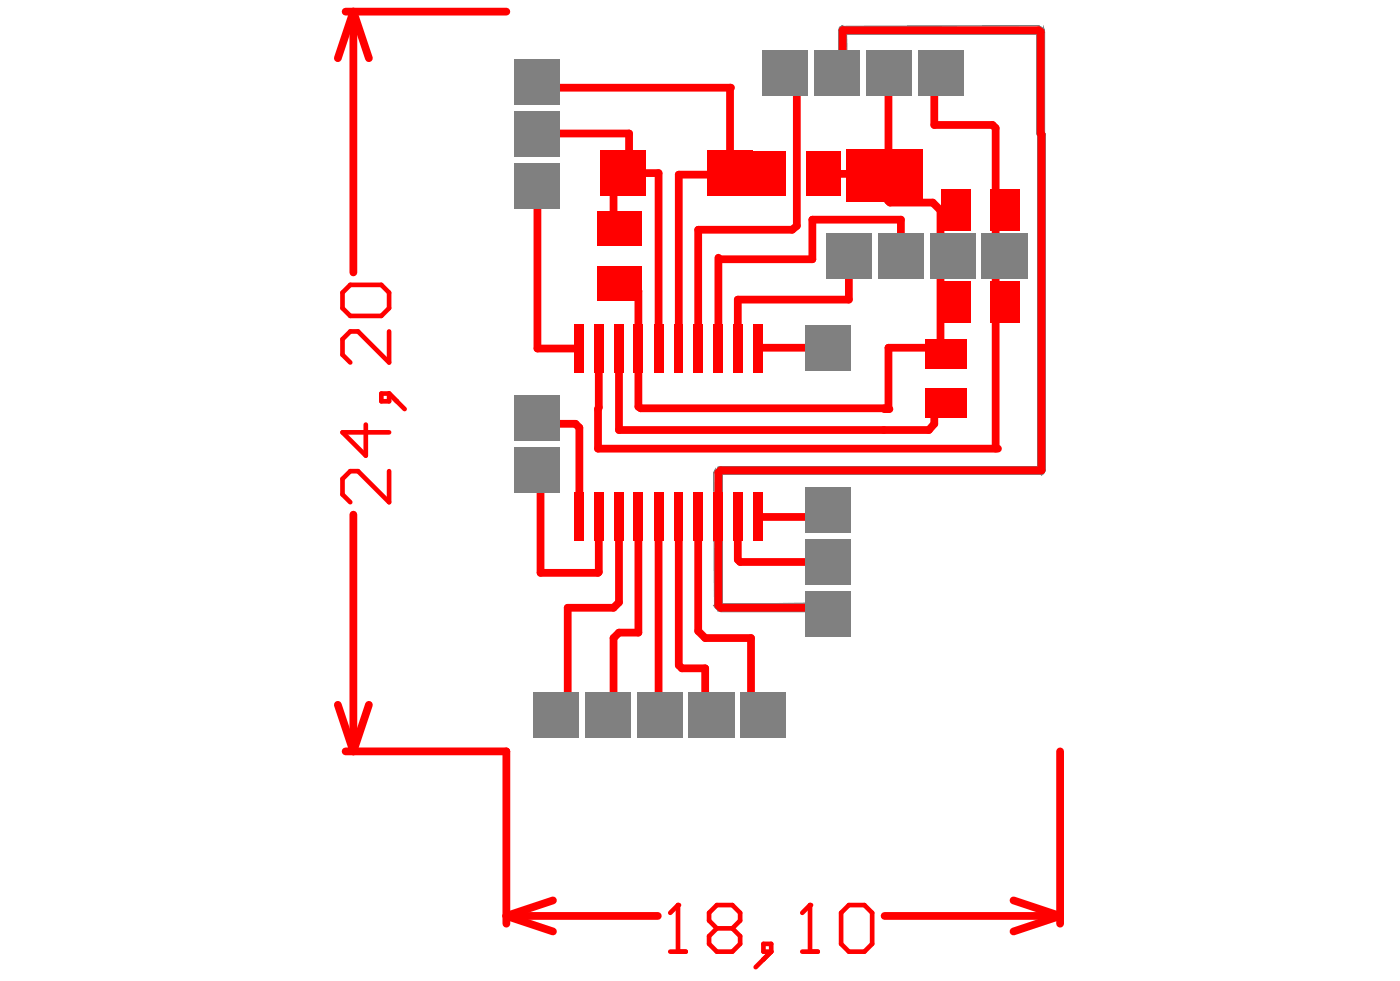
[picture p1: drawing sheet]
<svg xmlns="http://www.w3.org/2000/svg" width="291mm" height="204mm" viewBox="0 0 291 204" stroke-linecap="round" stroke-linejoin="round" font-family="sans-serif">
<path d="M174.5 5.6l.7-.3v.2l40.7-.2 .6 .3 .5 .5v-.1l.2 .6v21l.1 .3v69.9l-.3 .6-.5 .3v-.1h-66.3v26.9l21.9-.1 .5 .3 .3 .6-.3 .7-.5 .1h-22.3l-.6-.1-.8-1.2h.1l-.1-27.5 .3-.7v.2h.2l.3-.7 .6-.1h65.9v-68.8l-.2-.4v-20.7h-39.5l.1 8.1-.3 .6-.6 .2-.7-.2-.1-.6v-8.9z" fill="none" stroke="#808080" stroke-width=".21"/>
<path d="M129.5 36h7.4M151.3 32.4v3.9h-10.2M131.3 58.9l1.4 1.6M119.6 88.1l.8 .8M124.5 84.7l-.2 .3v8.3M132.7 84.5l.5 .4M149.8 97.8l-.5 .5M124.5 118.9l-.2 .2M128.7 131.5h4M128.7 125.2l-1.2 1.1M141.1 138.3l.7 .6h4.8M149.3 125.8l.5 .5" fill="none" stroke="#f00" stroke-width="1.6"/>
<circle cx="151.8" cy="18.2" r=".81" fill="#f00"/>
<path d="M175.2 6.3v8.9M168.9 45.7v8.2M183.9 84.9v.1h.8M153.4 116.3l.5 .5" fill="none" stroke="#f00" stroke-width="1.6"/>
<circle cx="184.7" cy="85" r=".81" fill="#f00"/>
<g fill="none" stroke="#f00" stroke-width="1.6">
<path d="M71.8 2.4h33.5M73.5 2.4l-3.3 9.7M73.5 2.4v54.2M73.5 2.4l3.2 9.7M111.7 18.2h40.1v17.8M165.7 15.2v31.7l-1 .9h-19.6v24.6M175.2 6.3h40.7l.4 .3v21.2l.2 .1v69.9h-66.7M184.7 15.2v26.6M194.2 15.2v10.8h12.1l.7 .6v66.7M111.7 27.8h19.1v6.9M111.7 37.4v35h8.7M127.5 37.9v9.7"/>
<path d="M136.9 36v36.4M141.1 36.3v36.1M174.5 36.1h4.6l5.9 6h8.9l1.6 1.6v29.9M149.3 53.6v18.8M149.5 53.9h19.4M168.9 45.7h18.4v7.5M176.5 53.2v9.1h-23.1v10.1M124.5 72.4v12.3M128.7 72.4v17h64.4l1.1-1.3v-4.4M132.7 60.5v24M157.7 72.3h11.2M194.2 72.3v1.3"/>
<path d="M194.2 72.3h-9.5v12.7M195.5 71l-1.3 1.3M111.7 88.1h7.9M112.4 98.4v20.7h11.9M120.4 88.9v18.6M124.3 93.3h83.2M133.2 84.9h50.7M149.3 98.3v27.5M73.5 107v49.2M124.5 107.5v11.4M128.7 107.5v17.7M132.7 107.5v24"/>
<path d="M136.9 107.5v40.8M141.1 107.5v30.8M145.1 107.5v23.7l1.5 1.4h9.5v15.8M153.4 107.5v8.8M153.9 116.8h18.2M157.6 107.5h14.2M127.5 126.3h-9.5v22.1M128.7 131.5l-1.2 1.1v15.8M146.6 138.9v9.5M149.8 126.3h22.3M70.2 146.5l3.3 9.7M71.8 156.2h33.5v35.8"/>
<path d="M76.7 146.5l-3.2 9.7M220.4 156.2v35.8M105.3 190.4l9.7 3.2M105.3 190.4h31.5M115 187.2l-9.7 3.2M183.9 190.4h36.5M210.7 187.2l9.7 3.2M220.4 190.4l-9.7 3.2"/>
</g>
<path d="M175.8 31h16v10.8h-16z" fill-rule="evenodd" fill="#f00"/>
<path d="M71.2 60.8l1.6-1.6h6.5l1.6 1.6v3.3l-1.6 1.6h-6.5l-1.6-1.6zM80.9 68.9v6.4l-6.5-6.4h-1.6l-1.6 1.6v3.2l1.6 1.6M76 88.3v6.4l-4.8-4.8h9.7M79.3 81.8h1.6v1.6h-1.6zM80.9 97.9v6.5l-6.5-6.5h-1.6l-1.6 1.6v3.3l1.6 1.6M80.9 81.8l3.2 3.2M139.3 197.8h3.3M140.9 188.1v9.7" fill="none" stroke="#f00" stroke-width=".97"/>
<circle cx="140.9" cy="188.1" r=".48" fill="#f00"/>
<path d="M140.9 188.1l-1.6 1.6M149 193l-1.6-1.6v-1.7l1.6-1.6h3.2l1.7 1.6v1.7l-1.7 1.6M149 193l-1.6 1.6v1.6l1.6 1.6h3.2l1.7-1.6v-1.6l-1.7-1.6M149 193h3.2M158.7 196.2h1.6v1.6h-1.6zM160.3 197.8l-3.2 3.2M166.8 197.8h3.2M168.4 188.1v9.7" fill="none" stroke="#f00" stroke-width=".97"/>
<circle cx="168.4" cy="188.1" r=".48" fill="#f00"/>
<path d="M168.4 188.1l-1.6 1.6M174.9 189.7l1.6-1.6h3.2l1.6 1.6v6.5l-1.6 1.6h-3.2l-1.6-1.6z" fill="none" stroke="#f00" stroke-width=".97"/>
<g fill="#808080">
<path d="M167.3 122.8h9.5v9.5h-9.5z" fill-rule="evenodd"/>
<path d="M167.3 112h9.5v9.5h-9.5z" fill-rule="evenodd"/>
<path d="M167.3 67.6h9.5v9.5h-9.5z" fill-rule="evenodd"/>
<path d="M180 10.3h9.5v9.5h-9.5z" fill-rule="evenodd"/>
<path d="M153.9 143.8h9.5v9.5h-9.5z" fill-rule="evenodd"/>
<path d="M167.3 101.2h9.5v9.5h-9.5z" fill-rule="evenodd"/>
<path d="M193.4 48.4h9.5v9.5h-9.5z" fill-rule="evenodd"/>
<path d="M106.9 82.1h9.5v9.5h-9.5z" fill-rule="evenodd"/>
<path d="M106.9 12.3h9.5v9.5h-9.5z" fill-rule="evenodd"/>
<path d="M106.9 33.9h9.5v9.5h-9.5z" fill-rule="evenodd"/>
<path d="M106.9 23.1h9.5v9.5h-9.5z" fill-rule="evenodd"/>
<path d="M158.4 10.3h9.5v9.5h-9.5z" fill-rule="evenodd"/>
<path d="M190.8 10.3h9.6v9.5h-9.6z" fill-rule="evenodd"/>
<path d="M106.9 92.9h9.5v9.6h-9.5z" fill-rule="evenodd"/>
<path d="M143 143.8h9.7v9.5h-9.7z" fill-rule="evenodd"/>
<path d="M132.4 143.8h9.5v9.5h-9.5z" fill-rule="evenodd"/>
<path d="M121.6 143.8h9.5v9.5h-9.5z" fill-rule="evenodd"/>
<path d="M182.6 48.4h9.5v9.5h-9.5z" fill-rule="evenodd"/>
<path d="M204.1 48.4h9.7v9.5h-9.7z" fill-rule="evenodd"/>
<path d="M169.2 10.3h9.5v9.5h-9.5z" fill-rule="evenodd"/>
<path d="M110.8 143.8h9.5v9.5h-9.5z" fill-rule="evenodd"/>
<path d="M171.8 48.4h9.5v9.5h-9.5z" fill-rule="evenodd"/>
</g>
<g fill="#f00">
<path d="M156.1 31.5h7.3v9.2h-7.3z" fill-rule="evenodd"/>
<path d="M167.6 31.5h7.3v9.2h-7.3z" fill-rule="evenodd"/>
<path d="M192.5 70.5h8.5v6.1h-8.5z" fill-rule="evenodd"/>
<path d="M195.7 58.4h6.1v8.7h-6.1z" fill-rule="evenodd"/>
<path d="M205.9 58.4h6.1v8.7h-6.1z" fill-rule="evenodd"/>
<path d="M123.5 102.3h1.9v10.2h-1.9z" fill-rule="evenodd"/>
<path d="M119.5 102.3h1.9v10.2h-1.9z" fill-rule="evenodd"/>
<path d="M123.5 67.4h1.9v10.2h-1.9z" fill-rule="evenodd"/>
<path d="M119.5 67.4h1.9v10.2h-1.9z" fill-rule="evenodd"/>
<path d="M135.9 102.3h2v10.2h-2z" fill-rule="evenodd"/>
<path d="M131.7 102.3h2v10.2h-2z" fill-rule="evenodd"/>
<path d="M127.7 102.3h1.9v10.2h-1.9z" fill-rule="evenodd"/>
<path d="M135.9 67.4h2v10.2h-2z" fill-rule="evenodd"/>
<path d="M131.7 67.4h2v10.2h-2z" fill-rule="evenodd"/>
<path d="M127.7 67.4h1.9v10.2h-1.9z" fill-rule="evenodd"/>
<path d="M148.4 102.3h1.9v10.2h-1.9z" fill-rule="evenodd"/>
<path d="M144.2 102.3h1.9v10.2h-1.9z" fill-rule="evenodd"/>
<path d="M148.4 67.4h1.9v10.2h-1.9z" fill-rule="evenodd"/>
<path d="M144.2 67.4h1.9v10.2h-1.9z" fill-rule="evenodd"/>
<path d="M156.6 102.3h1.9v10.2h-1.9z" fill-rule="evenodd"/>
<path d="M156.6 67.4h1.9v10.2h-1.9z" fill-rule="evenodd"/>
<path d="M192.5 80.7h8.5v6.1h-8.5z" fill-rule="evenodd"/>
<path d="M195.7 39.4h6.1v8.7h-6.1z" fill-rule="evenodd"/>
<path d="M205.9 39.4h6.1v8.7h-6.1z" fill-rule="evenodd"/>
<path d="M124.2 43.9h9.2v7.2h-9.2z" fill-rule="evenodd"/>
<path d="M124.8 31.1h9.5v9.6h-9.5z" fill-rule="evenodd"/>
<path d="M147.1 31.1h9.5v9.6h-9.5z" fill-rule="evenodd"/>
<path d="M152.4 102.3h1.9v10.2h-1.9z" fill-rule="evenodd"/>
<path d="M140.1 102.3h1.8v10.2h-1.8z" fill-rule="evenodd"/>
<path d="M124.2 55.3h9.2v7.3h-9.2z" fill-rule="evenodd"/>
<path d="M152.4 67.4h1.9v10.2h-1.9z" fill-rule="evenodd"/>
<path d="M140.1 67.4h1.8v10.2h-1.8z" fill-rule="evenodd"/>
</g>
</svg>
